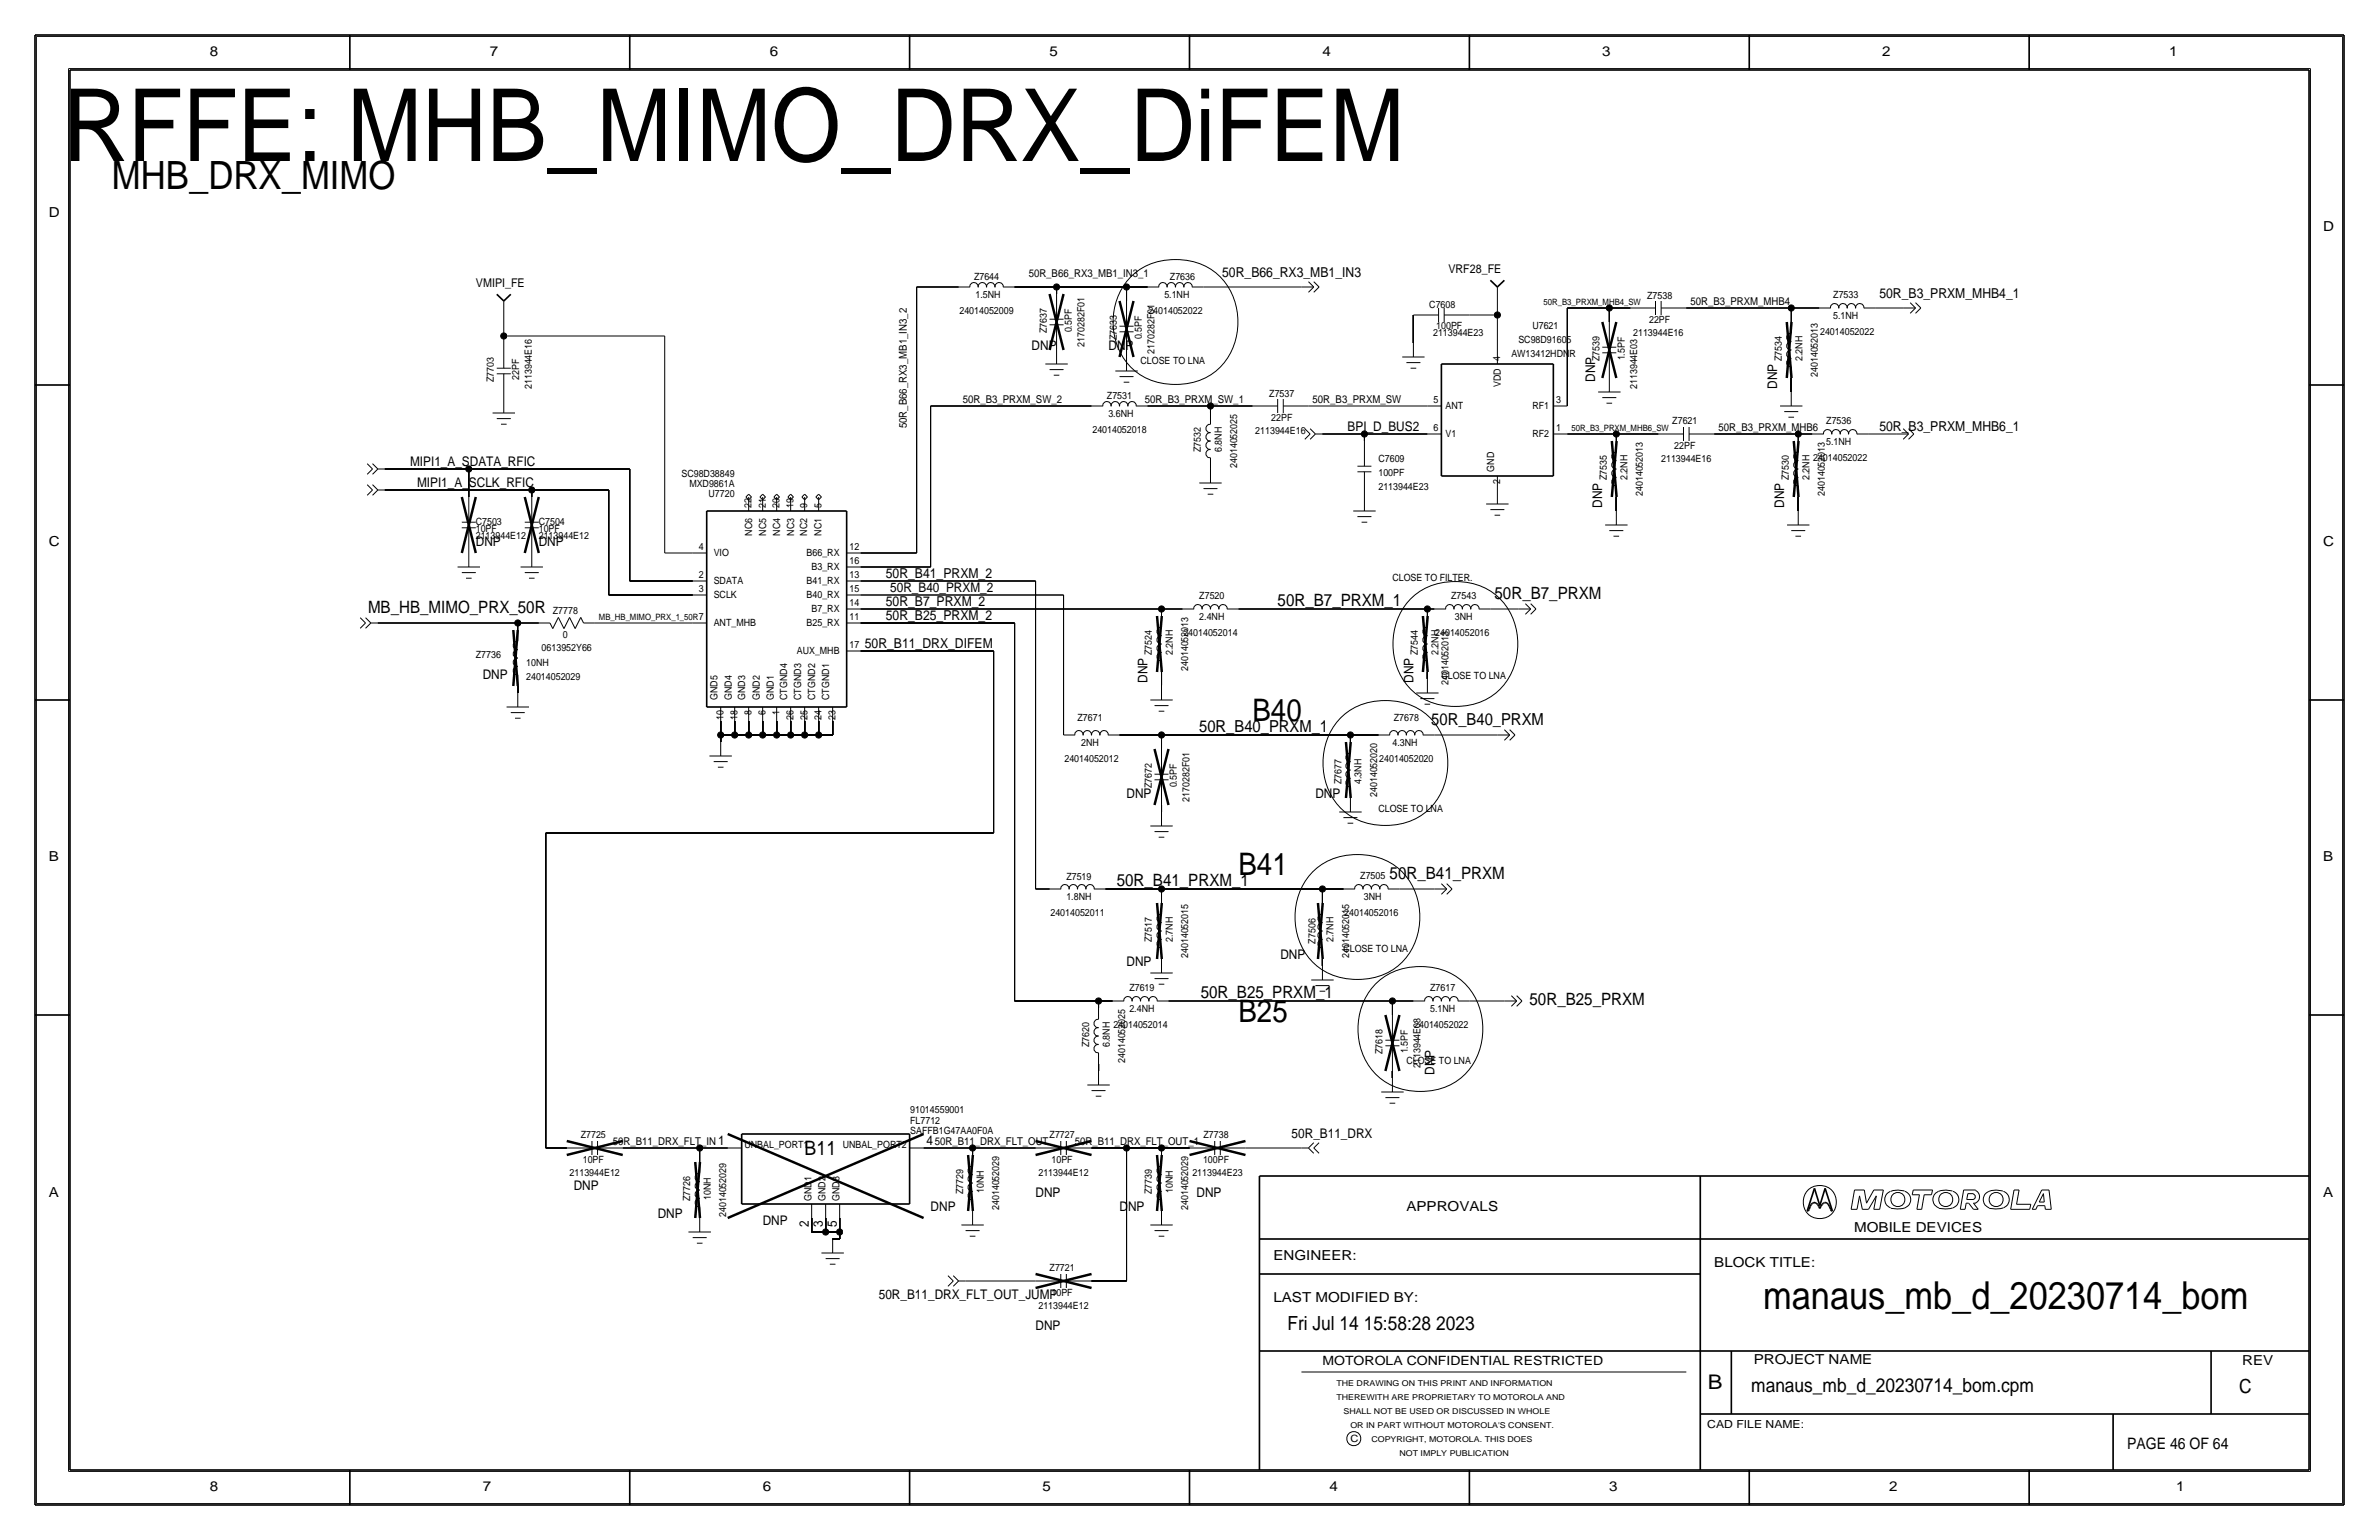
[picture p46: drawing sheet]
<svg xmlns="http://www.w3.org/2000/svg" width="432mm" height="279mm" viewBox="0 0 432 279" stroke-linecap="round" stroke-linejoin="round" font-family="sans-serif">
<defs><g id="words">
<text font-size="18.3" x="11.4" y="29.2">RFFE: MHB_MIMO_DRX_DiFEM</text>
<text font-size="7.1" x="20.3" y="34.3">MHB_DRX_MIMO</text>
<text font-size="7" x="320" y="237.5">manaus_mb_d_20230714_bom</text>
<g font-size="5.6">
<text x="227.3" y="130.8">B40</text>
<text x="224.8" y="158.8">B41</text>
<text x="224.8" y="185.4">B25</text>
</g>
<text font-size="3.7" x="310" y="252.1">B</text>
<text font-size="3.6" x="146" y="209.5">B11</text>
<g font-size="3.5">
<text x="233.7" y="241.3">Fri Jul 14 15:58:28 2023</text>
<text x="317.9" y="252.6">manaus_mb_d_20230714_bom.cpm</text>
<text x="406.4" y="252.7">C</text>
</g>
<g font-size="3.1">
<text x="66.8" y="111.3">MB_HB_MIMO_PRX_50R</text>
<text x="231.9" y="110">50R_B7_PRXM_1</text>
<text x="271.3" y="108.7">50R_B7_PRXM</text>
<text x="202.7" y="160.8">50R_B41_PRXM_1</text>
<text x="252.2" y="159.5">50R_B41_PRXM</text>
<text x="217.9" y="181.1">50R_B25_PRXM_1</text>
<text x="277.6" y="182.4">50R_B25_PRXM</text>
</g>
<g font-size="3">
<text x="259.8" y="131.6">50R_B40_PRXM</text>
<text x="217.7" y="132.8">50R_B40_PRXM_1</text>
</g>
<text font-size="2.9" x="386.1" y="262.9">PAGE 46 OF 64</text>
<g font-size="2.5">
<text x="38.1" y="10.2">8</text>
<text x="88.9" y="10.2">7</text>
<text x="139.7" y="10.2">6</text>
<text x="190.5" y="10.2">5</text>
<text x="240" y="10.2">4</text>
<text x="290.8" y="10.2">3</text>
<text x="341.6" y="10.2">2</text>
<text x="393.7" y="10.2">1</text>
<text x="8.9" y="39.4">D</text>
<text x="421.6" y="41.9">D</text>
<text x="221.8" y="50.3">50R_B66_RX3_MB1_IN3</text>
<text x="341.1" y="54.1">50R_B3_PRXM_MHB4_1</text>
<text x="341.1" y="78.2">50R_B3_PRXM_MHB6_1</text>
<text x="8.9" y="99.1">C</text>
<text x="421.6" y="99.1">C</text>
<text x="160.8" y="104.9">50R_B41_PRXM_2</text>
<text x="160.8" y="110">50R_B7_PRXM_2</text>
<text x="160.8" y="112.5">50R_B25_PRXM_2</text>
<text x="157" y="117.6">50R_B11_DRX_DIFEM</text>
<text x="8.9" y="156.2">B</text>
<text x="421.6" y="156.2">B</text>
<text x="8.9" y="217.2">A</text>
<text x="255.3" y="219.7">APPROVALS</text>
<text x="421.6" y="217.2">A</text>
<text x="336.5" y="223.5">MOBILE DEVICES</text>
<text x="231.1" y="228.6">ENGINEER:</text>
<text x="311.1" y="229.9">BLOCK TITLE:</text>
<text x="231.1" y="236.2">LAST MODIFIED BY:</text>
<text x="318.3" y="247.5">PROJECT NAME</text>
<text x="407" y="247.6">REV</text>
<text x="38.1" y="270.5">8</text>
<text x="87.6" y="270.5">7</text>
<text x="138.4" y="270.5">6</text>
<text x="189.2" y="270.5">5</text>
<text x="241.3" y="270.5">4</text>
<text x="292.1" y="270.5">3</text>
<text x="342.9" y="270.5">2</text>
<text x="395" y="270.5">1</text>
</g>
<g font-size="2.4">
<text x="187.2" y="63.5">DNP</text>
<text x="201.2" y="63.5">DNP</text>
<text x="289.6" y="69.3" transform="rotate(-90 289.6 69.3)">DNP</text>
<text x="322.6" y="70.6" transform="rotate(-90 322.6 70.6)">DNP</text>
<text x="244.6" y="78.2">BPI_D_BUS2</text>
<text x="74.4" y="84.6">MIPI1_A_SDATA_RFIC</text>
<text x="75.7" y="88.4">MIPI1_A_SCLK_RFIC</text>
<text x="290.8" y="92.2" transform="rotate(-90 290.8 92.2)">DNP</text>
<text x="323.8" y="92.2" transform="rotate(-90 323.8 92.2)">DNP</text>
<text x="86.4" y="99.1">DNP</text>
<text x="97.8" y="99.1">DNP</text>
<text x="161.6" y="107.4">50R_B40_PRXM_2</text>
<text x="87.6" y="123.2">DNP</text>
<text x="208.3" y="123.9" transform="rotate(-90 208.3 123.9)">DNP</text>
<text x="256.5" y="123.9" transform="rotate(-90 256.5 123.9)">DNP</text>
<text x="204.5" y="144.8">DNP</text>
<text x="238.8" y="144.8">DNP</text>
<text x="232.4" y="174">DNP</text>
<text x="204.5" y="175.3">DNP</text>
<text x="260.3" y="195" transform="rotate(-90 260.3 195)">DNP</text>
<text x="130.4" y="207.8">1</text>
<text x="168.1" y="207.8">4</text>
<text x="234.4" y="206.5">50R_B11_DRX</text>
<text x="104.1" y="215.9">DNP</text>
<text x="119.4" y="221">DNP</text>
<text x="168.9" y="219.7">DNP</text>
<text x="188" y="217.2">DNP</text>
<text x="203.2" y="219.7">DNP</text>
<text x="217.2" y="217.2">DNP</text>
<text x="138.4" y="222.2">DNP</text>
<text x="146.8" y="222.7" transform="rotate(-90 146.8 222.7)">2</text>
<text x="149.4" y="222.7" transform="rotate(-90 149.4 222.7)">3</text>
<text x="151.9" y="222.7" transform="rotate(-90 151.9 222.7)">5</text>
<text x="159.5" y="235.7">50R_B11_DRX_FLT_OUT_JUMP</text>
<text x="188" y="241.3">DNP</text>
</g>
<text font-size="2.3" x="240" y="247.6">MOTOROLA CONFIDENTIAL RESTRICTED</text>
<g font-size="2.2">
<text x="86.4" y="52.1">VMIPI_FE</text>
<text x="262.9" y="49.5">VRF28_FE</text>
</g>
<g font-size="2">
<text x="186.7" y="50.3">50R_B66_RX3_MB1_IN3_1</text>
<text x="306.8" y="55.4">50R_B3_PRXM_MHB4</text>
<text x="164.6" y="77.7" transform="rotate(-90 164.6 77.7)">50R_B66_RX3_MB1_IN3_2</text>
<text x="174.8" y="73.2">50R_B3_PRXM_SW_2</text>
<text x="207.8" y="73.2">50R_B3_PRXM_SW_1</text>
<text x="238.3" y="73.2">50R_B3_PRXM_SW</text>
<text x="311.9" y="78.2">50R_B3_PRXM_MHB6</text>
<text x="111.3" y="207.8">50R_B11_DRX_FLT_IN</text>
<text x="169.7" y="207.8">50R_B11_DRX_FLT_OUT</text>
<text x="195.1" y="207.8">50R_B11_DRX_FLT_OUT_1</text>
<text x="309.9" y="259.1">CAD FILE NAME:</text>
</g>
<g font-size="1.8">
<text x="176.8" y="50.8">Z7644</text>
<text x="212.3" y="50.8">Z7636</text>
<text x="174.1" y="56.9">24014052009</text>
<text x="177" y="54.1">1.5NH</text>
<text x="208.4" y="56.9">24014052022</text>
<text x="211.3" y="54.1">5.1NH</text>
<text x="259.4" y="55.9">C7608</text>
<text x="260.7" y="59.7">100PF</text>
<text x="278.1" y="59.7">U7621</text>
<text x="299" y="54.3">Z7538</text>
<text x="299.3" y="58.7">22PF</text>
<text x="332.7" y="54.1">Z7533</text>
<text x="332.7" y="57.9">5.1NH</text>
<text x="190" y="60.4" transform="rotate(-90 190 60.4)">Z7637</text>
<text x="194.6" y="60.3" transform="rotate(-90 194.6 60.3)">0.5PF</text>
<text x="196.8" y="62.9" transform="rotate(-90 196.8 62.9)">2170282F01</text>
<text x="202.7" y="61.7" transform="rotate(-90 202.7 61.7)">Z7633</text>
<text x="207.3" y="61.6" transform="rotate(-90 207.3 61.6)">0.5PF</text>
<text x="209.5" y="64.2" transform="rotate(-90 209.5 64.2)">2170282F01</text>
<text x="260.1" y="61">2113944E23</text>
<text x="272.3" y="65.5" transform="rotate(-90 272.3 65.5)">4</text>
<text x="274.3" y="64.8">AW13412HDNR</text>
<text x="275.6" y="62.2">SC98D91605</text>
<text x="290.3" y="65.5" transform="rotate(-90 290.3 65.5)">Z7539</text>
<text x="294.9" y="65.4" transform="rotate(-90 294.9 65.4)">1.5PF</text>
<text x="296.4" y="61">2113944E16</text>
<text x="323.4" y="65.5" transform="rotate(-90 323.4 65.5)">Z7534</text>
<text x="327.2" y="65.5" transform="rotate(-90 327.2 65.5)">2.2NH</text>
<text x="330.4" y="60.7">24014052022</text>
<text x="89.7" y="69.3" transform="rotate(-90 89.7 69.3)">Z7703</text>
<text x="94.2" y="69" transform="rotate(-90 94.2 69)">22PF</text>
<text x="96.5" y="70.6" transform="rotate(-90 96.5 70.6)">2113944E16</text>
<text x="207" y="66">CLOSE TO LNA</text>
<text x="272.4" y="70.2" transform="rotate(-90 272.4 70.2)">VDD</text>
<text x="297.2" y="70.6" transform="rotate(-90 297.2 70.6)">2113944E03</text>
<text x="329.9" y="68.4" transform="rotate(-90 329.9 68.4)">24014052013</text>
<text x="200.9" y="72.4">Z7531</text>
<text x="201.2" y="75.7">3.6NH</text>
<text x="230.4" y="72">Z7537</text>
<text x="230.7" y="76.5">22PF</text>
<text x="260.2" y="73.2">5</text>
<text x="262.4" y="74.3">ANT</text>
<text x="278.1" y="74.3">RF1</text>
<text x="282.4" y="73.2">3</text>
<text x="303.5" y="77">Z7621</text>
<text x="331.5" y="77">Z7536</text>
<text x="198.3" y="78.5">24014052018</text>
<text x="217.9" y="82" transform="rotate(-90 217.9 82)">Z7532</text>
<text x="221.7" y="82" transform="rotate(-90 221.7 82)">6.8NH</text>
<text x="227.8" y="78.7">2113944E16</text>
<text x="250.2" y="83.8">C7609</text>
<text x="260.2" y="78.2">6</text>
<text x="262.4" y="79.3">V1</text>
<text x="278.1" y="79.3">RF2</text>
<text x="282.4" y="78.2">1</text>
<text x="301.5" y="83.8">2113944E16</text>
<text x="303.9" y="81.5">22PF</text>
<text x="329.1" y="83.6">24014052022</text>
<text x="331.5" y="80.8">5.1NH</text>
<text x="123.7" y="86.5">SC98D38849</text>
<text x="125.1" y="88.3">MXD9861A</text>
<text x="224.5" y="84.9" transform="rotate(-90 224.5 84.9)">24014052025</text>
<text x="250.2" y="88.9">2113944E23</text>
<text x="250.2" y="86.4">100PF</text>
<text x="271.2" y="85.6" transform="rotate(-90 271.2 85.6)">GND</text>
<text x="272.3" y="87.8" transform="rotate(-90 272.3 87.8)">2</text>
<text x="291.6" y="87.1" transform="rotate(-90 291.6 87.1)">Z7535</text>
<text x="295.4" y="87.1" transform="rotate(-90 295.4 87.1)">2.2NH</text>
<text x="324.7" y="87.1" transform="rotate(-90 324.7 87.1)">Z7530</text>
<text x="328.4" y="87.1" transform="rotate(-90 328.4 87.1)">2.2NH</text>
<text x="86.4" y="95.2">C7503</text>
<text x="97.8" y="95.2">C7504</text>
<text x="128.6" y="90.2">U7720</text>
<text x="136.4" y="92.2" transform="rotate(-90 136.4 92.2)">22</text>
<text x="139" y="92.2" transform="rotate(-90 139 92.2)">21</text>
<text x="141.5" y="92.2" transform="rotate(-90 141.5 92.2)">20</text>
<text x="144" y="92.2" transform="rotate(-90 144 92.2)">19</text>
<text x="146.5" y="92.2" transform="rotate(-90 146.5 92.2)">9</text>
<text x="149.1" y="92.2" transform="rotate(-90 149.1 92.2)">5</text>
<text x="298.2" y="90" transform="rotate(-90 298.2 90)">24014052013</text>
<text x="331.2" y="90" transform="rotate(-90 331.2 90)">24014052013</text>
<text x="86.4" y="97.8">2113944E12</text>
<text x="86.4" y="96.5">10PF</text>
<text x="97.8" y="96.5">10PF</text>
<text x="97.8" y="97.8">2113944E12</text>
<text x="126.9" y="99.8">4</text>
<text x="129.5" y="100.8">VIO</text>
<text x="136.5" y="97.2" transform="rotate(-90 136.5 97.2)">NC6</text>
<text x="139.1" y="97.2" transform="rotate(-90 139.1 97.2)">NC5</text>
<text x="141.6" y="97.2" transform="rotate(-90 141.6 97.2)">NC4</text>
<text x="144.1" y="97.2" transform="rotate(-90 144.1 97.2)">NC3</text>
<text x="146.4" y="100.8">B66_RX</text>
<text x="146.5" y="97.2" transform="rotate(-90 146.5 97.2)">NC2</text>
<text x="149.1" y="97.2" transform="rotate(-90 149.1 97.2)">NC1</text>
<text x="154.2" y="99.8">12</text>
<text x="126.9" y="104.9">2</text>
<text x="126.9" y="107.4">3</text>
<text x="129.5" y="105.9">SDATA</text>
<text x="146.4" y="105.9">B41_RX</text>
<text x="147.3" y="103.4">B3_RX</text>
<text x="154.2" y="104.9">13</text>
<text x="154.2" y="107.5">15</text>
<text x="154.2" y="102.4">16</text>
<text x="252.7" y="105.4">CLOSE TO FILTER.</text>
<text x="100.3" y="111.4">Z7778</text>
<text x="126.9" y="112.5">7</text>
<text x="129.5" y="113.5">ANT_MHB</text>
<text x="129.5" y="108.5">SCLK</text>
<text x="146.4" y="113.5">B25_RX</text>
<text x="146.4" y="108.5">B40_RX</text>
<text x="147.3" y="111">B7_RX</text>
<text x="154.2" y="112.5">11</text>
<text x="154.2" y="110">14</text>
<text x="217.7" y="108.7">Z7520</text>
<text x="217.7" y="112.5">2.4NH</text>
<text x="263.4" y="108.8">Z7543</text>
<text x="264.1" y="112.5">3NH</text>
<text x="86.4" y="119.4">Z7736</text>
<text x="98.3" y="118.1">0613952Y66</text>
<text x="102.2" y="115.7">0</text>
<text x="144.6" y="118.6">AUX_MHB</text>
<text x="154.2" y="117.6">17</text>
<text x="209.1" y="118.9" transform="rotate(-90 209.1 118.9)">Z7524</text>
<text x="212.9" y="118.9" transform="rotate(-90 212.9 118.9)">2.2NH</text>
<text x="214.8" y="115.3">24014052014</text>
<text x="257.4" y="118.9" transform="rotate(-90 257.4 118.9)">Z7544</text>
<text x="260.5" y="115.3">24014052016</text>
<text x="261.1" y="118.9" transform="rotate(-90 261.1 118.9)">2.2NH</text>
<text x="95.5" y="120.9">10NH</text>
<text x="95.5" y="123.4">24014052029</text>
<text x="215.6" y="121.8" transform="rotate(-90 215.6 121.8)">24014052013</text>
<text x="261.6" y="123.2">CLOSE TO LNA</text>
<text x="262.9" y="124.3" transform="rotate(-90 262.9 124.3)">24014052013</text>
<text x="130.2" y="127" transform="rotate(-90 130.2 127)">GND5</text>
<text x="131.3" y="130.6" transform="rotate(-90 131.3 130.6)">10</text>
<text x="132.8" y="127" transform="rotate(-90 132.8 127)">GND4</text>
<text x="133.9" y="130.6" transform="rotate(-90 133.9 130.6)">18</text>
<text x="135.3" y="127" transform="rotate(-90 135.3 127)">GND3</text>
<text x="136.4" y="129.7" transform="rotate(-90 136.4 129.7)">8</text>
<text x="137.9" y="127" transform="rotate(-90 137.9 127)">GND2</text>
<text x="138.9" y="129.7" transform="rotate(-90 138.9 129.7)">6</text>
<text x="140.5" y="127" transform="rotate(-90 140.5 127)">GND1</text>
<text x="141.5" y="129.7" transform="rotate(-90 141.5 129.7)">1</text>
<text x="142.9" y="127" transform="rotate(-90 142.9 127)">CTGND4</text>
<text x="144" y="130.6" transform="rotate(-90 144 130.6)">26</text>
<text x="145.4" y="127" transform="rotate(-90 145.4 127)">CTGND3</text>
<text x="146.6" y="130.6" transform="rotate(-90 146.6 130.6)">25</text>
<text x="148" y="127" transform="rotate(-90 148 127)">CTGND2</text>
<text x="149.1" y="130.6" transform="rotate(-90 149.1 130.6)">24</text>
<text x="150.5" y="127" transform="rotate(-90 150.5 127)">CTGND1</text>
<text x="151.6" y="130.6" transform="rotate(-90 151.6 130.6)">23</text>
<text x="195.6" y="130.8">Z7671</text>
<text x="253" y="130.8">Z7678</text>
<text x="196.3" y="135.4">2NH</text>
<text x="252.7" y="135.4">4.3NH</text>
<text x="193.2" y="138.2">24014052012</text>
<text x="209" y="143" transform="rotate(-90 209 143)">Z7672</text>
<text x="213.6" y="142.9" transform="rotate(-90 213.6 142.9)">0.5PF</text>
<text x="243.5" y="142.2" transform="rotate(-90 243.5 142.2)">Z7677</text>
<text x="247.1" y="142.2" transform="rotate(-90 247.1 142.2)">4.3NH</text>
<text x="250.3" y="138.2">24014052020</text>
<text x="215.9" y="145.5" transform="rotate(-90 215.9 145.5)">2170282F01</text>
<text x="249.9" y="144.6" transform="rotate(-90 249.9 144.6)">24014052020</text>
<text x="250.2" y="147.3">CLOSE TO LNA</text>
<text x="193.6" y="159.7">Z7519</text>
<text x="246.9" y="159.5">Z7505</text>
<text x="190.7" y="166.1">24014052011</text>
<text x="193.6" y="163.3">1.8NH</text>
<text x="244" y="166.1">24014052016</text>
<text x="247.6" y="163.3">3NH</text>
<text x="209.1" y="170.9" transform="rotate(-90 209.1 170.9)">Z7517</text>
<text x="212.9" y="170.9" transform="rotate(-90 212.9 170.9)">2.7NH</text>
<text x="215.6" y="173.8" transform="rotate(-90 215.6 173.8)">24014052015</text>
<text x="238.8" y="171.2" transform="rotate(-90 238.8 171.2)">Z7506</text>
<text x="242.1" y="170.9" transform="rotate(-90 242.1 170.9)">2.7NH</text>
<text x="243.8" y="172.7">CLOSE TO LNA</text>
<text x="244.9" y="173.8" transform="rotate(-90 244.9 173.8)">24014052015</text>
<text x="205" y="179.9">Z7619</text>
<text x="259.6" y="179.9">Z7617</text>
<text x="205" y="183.6">2.4NH</text>
<text x="259.6" y="183.6">5.1NH</text>
<text x="197.7" y="190" transform="rotate(-90 197.7 190)">Z7620</text>
<text x="201.4" y="190" transform="rotate(-90 201.4 190)">6.8NH</text>
<text x="202.1" y="186.4">24014052014</text>
<text x="251" y="191.3" transform="rotate(-90 251 191.3)">Z7618</text>
<text x="255.5" y="191.1" transform="rotate(-90 255.5 191.1)">1.5PF</text>
<text x="256.7" y="186.4">24014052022</text>
<text x="204.2" y="192.9" transform="rotate(-90 204.2 192.9)">24014052025</text>
<text x="255.3" y="193">CLOSE TO LNA</text>
<text x="257.8" y="193.8" transform="rotate(-90 257.8 193.8)">2113944E03</text>
<text x="165.2" y="201.9">91014559001</text>
<text x="165.2" y="203.9">FL7712</text>
<text x="105.4" y="206.5">Z7725</text>
<text x="135.1" y="208.3">UNBAL_PORT1</text>
<text x="153" y="208.3">UNBAL_PORT2</text>
<text x="165.2" y="205.7">SAFFB1G47AA0F0A</text>
<text x="190.5" y="206.5">Z7727</text>
<text x="218.4" y="206.5">Z7738</text>
<text x="103.4" y="213.4">2113944E12</text>
<text x="105.8" y="211.1">10PF</text>
<text x="188.5" y="213.4">2113944E12</text>
<text x="190.9" y="211.1">10PF</text>
<text x="216.4" y="213.4">2113944E23</text>
<text x="218.4" y="211.1">100PF</text>
<text x="125.3" y="217.9" transform="rotate(-90 125.3 217.9)">Z7726</text>
<text x="129" y="217.7" transform="rotate(-90 129 217.7)">10NH</text>
<text x="131.8" y="220.8" transform="rotate(-90 131.8 220.8)">24014052029</text>
<text x="147.3" y="217.9" transform="rotate(-90 147.3 217.9)">GND1</text>
<text x="149.9" y="217.9" transform="rotate(-90 149.9 217.9)">GND2</text>
<text x="152.4" y="217.9" transform="rotate(-90 152.4 217.9)">GND3</text>
<text x="174.8" y="216.7" transform="rotate(-90 174.8 216.7)">Z7729</text>
<text x="178.6" y="216.4" transform="rotate(-90 178.6 216.4)">10NH</text>
<text x="181.4" y="219.6" transform="rotate(-90 181.4 219.6)">24014052029</text>
<text x="209.1" y="216.7" transform="rotate(-90 209.1 216.7)">Z7739</text>
<text x="212.9" y="216.4" transform="rotate(-90 212.9 216.4)">10NH</text>
<text x="215.6" y="219.6" transform="rotate(-90 215.6 219.6)">24014052029</text>
<text x="190.5" y="230.6">Z7721</text>
<text x="188.5" y="237.5">2113944E12</text>
<text x="190.9" y="235.2">10PF</text>
<text x="245.1" y="261.6">C</text>
</g>
<g font-size="1.6">
<text x="280.2" y="55.4">50R_B3_PRXM_MHB4_SW</text>
<text x="285.2" y="78.2">50R_B3_PRXM_MHB6_SW</text>
<text x="108.7" y="112.5">MB_HB_MIMO_PRX_1_50R</text>
</g>
<g font-size="1.5">
<text x="242.6" y="251.5">THE DRAWING ON THIS PRINT AND INFORMATION</text>
<text x="242.6" y="254">THEREWITH ARE PROPRIETARY TO MOTOROLA AND</text>
<text x="243.8" y="256.5">SHALL NOT BE USED OR DISCUSSED IN WHOLE</text>
<text x="245.1" y="259.1">OR IN PART WITHOUT MOTOROLA'S CONSENT.</text>
<text x="248.9" y="261.6">COPYRIGHT, MOTOROLA. THIS DOES</text>
<text x="254" y="264.2">NOT IMPLY PUBLICATION</text>
</g>
</g></defs>
<!-- layer: Nets -->
<g fill="none" stroke="#000" stroke-width=".18">
<path d="M91.4 57.2v3.8zM166.4 52.1v48.2zM166.4 52.1h7.6zM184.1 52.1h7.7zM191.8 52.1v1.2zM191.8 52.1h12.7zM204.5 52.1v2.5zM204.5 52.1h3.8zM205.4 50.1a12.1 12.1 0 0 1 15.9 0 11.9 11.9 0 0 1-1.2 17.7 12.3 12.3 0 0 1-14.7-1 12 12 0 0 1 0-16.7zM218.4 52.1h17.8zM256.5 57.2v5zM266.7 57.2h5.1z"/>
<path d="M271.8 57.2v6.3zM271.8 54.6v2.6zM284.5 55.9v17.8zM284.5 55.9h7.6zM292.1 55.9v2.5zM292.1 55.9h3.8zM306.1 55.9h19zM325.1 55.9v2.5zM325.1 55.9h5.1zM340.4 55.9h5zM91.4 61v1.2zM91.4 61h29.2z"/>
<path d="M120.6 61v39.3zM168.9 73.7h29.2zM168.9 73.7v29.2zM208.3 73.7h11.4zM219.7 73.7v1.2zM219.7 73.7h7.6zM237.5 73.7h21.6zM240 78.7h7.6zM247.6 78.7v1.3zM247.6 78.7h11.5zM284.5 78.7h8.9zM293.4 78.7v1.3z"/>
<path d="M293.4 78.7h7.6zM311.1 78.7h15.3zM325.1 68.6v2.5zM326.4 78.7v1.3zM326.4 78.7h2.5zM339.1 78.7h5.1zM69.8 88.9h26.7zM69.8 85.1h15.3zM85.1 85.1v5.1zM85.1 85.1h29.2zM96.5 88.9v1.3zM96.5 88.9h14z"/>
<path d="M110.5 88.9v19zM114.3 85.1v20.3zM293.4 90.2v2.5zM326.4 90.2v2.5zM68.6 113h25.4zM94 113v1.3zM94 113h3.8zM107.9 113h17.8zM110.5 107.9h15.2zM114.3 105.4h11.4zM120.6 100.3h5.1zM156.2 110.5h54.6z"/>
<path d="M156.2 102.9h12.7zM156.2 100.3h10.2zM156.2 107.9h36.8zM156.2 105.4h31.8zM156.2 118.1h24.1zM156.2 113h27.9zM180.3 118.1v33zM184.1 113v68.6zM188 105.4v55.9zM193 107.9v25.4zM210.8 110.5v1.3zM210.8 110.5h3.8z"/>
<path d="M224.8 110.5h34.3zM256.2 108.5a12.1 12.1 0 0 1 15.9 0 11.9 11.9 0 0 1-1.2 17.7 12.3 12.3 0 0 1-14.7-1 12 12 0 0 1 0-16.7zM259.1 110.5v1.3zM259.1 110.5h1.2zM270.5 110.5h5.1zM94 124.5v1.2zM130.8 133.3v1.3zM130.8 130.8v2.5zM130.8 133.3h2.5zM133.3 130.8v2.5zM133.3 133.3h2.6zM135.9 130.8v2.5z"/>
<path d="M135.9 133.3h2.5zM138.4 130.8v2.5zM138.4 133.3h2.6zM141 130.8v2.5zM141 133.3h2.5zM143.5 130.8v2.5zM143.5 133.3h2.5zM146 130.8v2.5zM146 133.3h2.6zM148.6 130.8v2.5zM148.6 133.3h2.5zM151.1 130.8v2.5z"/>
<path d="M203.2 133.3h7.6zM210.8 121.9v2.6zM210.8 133.3v2.6zM210.8 133.3h34.3zM243.5 130.1a12.1 12.1 0 0 1 15.9 0 11.9 11.9 0 0 1-1.2 17.7 12.3 12.3 0 0 1-14.7-1 12 12 0 0 1 0-16.7zM245.1 133.3v1.3zM245.1 133.3h5.1zM259.1 121.9v1.3zM260.3 133.3h11.5zM99.1 151.1v57.2zM99.1 151.1h81.2zM210.8 146v1.3z"/>
<path d="M238.4 158a12.1 12.1 0 0 1 15.9 0 11.9 11.9 0 0 1-1.2 17.7 12.3 12.3 0 0 1-14.7-1 12 12 0 0 1 0-16.7zM188 161.3h2.5zM200.7 161.3h10.1zM210.8 161.3v2.5zM210.8 161.3h29.2zM240 174v1.3zM240 161.3v2.5zM240 161.3h3.8zM249.9 178.3a12.1 12.1 0 0 1 15.9 0 11.9 11.9 0 0 1-1.2 17.7 12.3 12.3 0 0 1-14.7-1 12 12 0 0 1 0-16.7zM254 161.3h6.3zM184.1 181.6h15.3zM199.4 193v1.3z"/>
<path d="M199.4 181.6v1.3zM199.4 181.6h2.5zM212.1 181.6h40.6zM252.7 194.3v1.3zM252.7 181.6v2.5zM252.7 181.6h3.8zM266.7 181.6h6.3zM99.1 208.3h3.8zM113 208.3h14zM127 208.3v2.5zM127 208.3h5.1zM167.6 208.3h8.9z"/>
<path d="M176.5 208.3v1.2zM176.5 208.3h11.5zM198.1 208.3h6.4zM204.5 208.3v24.1zM204.5 208.3h6.3zM210.8 208.3h5.1zM210.8 208.3v1.2zM226.1 208.3h10.1zM147.3 223.5h2.6zM147.3 221v2.5zM149.9 221v2.5zM149.9 223.5h2.5z"/>
<path d="M151.1 224.8h1.3zM152.4 221v2.5zM152.4 223.5v1.3zM175.3 232.4h12.7zM198.1 232.4h6.4z"/>
</g>
<g fill="#000" stroke="#000" stroke-width=".18">
<circle cx="191.8" cy="52.1" r=".56"/>
<circle cx="204.5" cy="52.1" r=".56"/>
<circle cx="271.8" cy="57.1" r=".56"/>
<circle cx="292.1" cy="55.9" r=".56"/>
<circle cx="325.1" cy="55.9" r=".56"/>
<circle cx="91.4" cy="61" r=".56"/>
<circle cx="219.7" cy="73.7" r=".56"/>
<circle cx="247.6" cy="78.7" r=".56"/>
<circle cx="293.4" cy="78.7" r=".56"/>
<circle cx="326.4" cy="78.7" r=".56"/>
<circle cx="85.1" cy="85.1" r=".56"/>
<circle cx="96.5" cy="88.9" r=".56"/>
<circle cx="94" cy="113" r=".56"/>
<circle cx="210.8" cy="110.5" r=".56"/>
<circle cx="259.1" cy="110.5" r=".56"/>
<circle cx="130.8" cy="133.3" r=".56"/>
<circle cx="133.3" cy="133.3" r=".56"/>
<circle cx="135.9" cy="133.3" r=".56"/>
<circle cx="138.4" cy="133.3" r=".56"/>
<circle cx="141" cy="133.3" r=".56"/>
<circle cx="143.5" cy="133.3" r=".56"/>
<circle cx="146" cy="133.3" r=".56"/>
<circle cx="148.6" cy="133.3" r=".56"/>
<circle cx="210.8" cy="133.3" r=".56"/>
<circle cx="245.1" cy="133.3" r=".56"/>
<circle cx="210.8" cy="161.3" r=".56"/>
<circle cx="240" cy="161.3" r=".56"/>
<circle cx="199.4" cy="181.6" r=".56"/>
<circle cx="252.7" cy="181.6" r=".56"/>
<circle cx="127" cy="208.3" r=".56"/>
<circle cx="176.5" cy="208.3" r=".56"/>
<circle cx="204.5" cy="208.3" r=".56"/>
<circle cx="210.8" cy="208.3" r=".56"/>
<circle cx="149.9" cy="223.5" r=".56"/>
<circle cx="152.4" cy="223.5" r=".56"/>
</g>
<!-- layer: Components -->
<g fill="none" stroke="#000" stroke-width=".18">
<path d="M91.4 54.6v2.6zM174 52.1h2zM176 52.1a.75 .75 0 0 1 .8-.8 .75 .75 0 0 1 .7 .8M177.5 52.1a.75 .75 0 0 1 .8-.8 .75 .75 0 0 1 .7 .8M179.1 52.1a.75 .75 0 0 1 .7-.8 .75 .75 0 0 1 .7 .8M180.6 52.1a.75 .75 0 0 1 .7-.8 .75 .75 0 0 1 .8 .8M182.1 52.1h2zM190.5 57.9h2.5zM190.5 58.9h2.5zM191.8 58.9v4.6zM191.8 53.3v4.6zM203.2 59.2h2.5z"/>
<path d="M204.5 54.6v4.6zM208.3 52.1h2zM210.3 52.1a.75 .75 0 0 1 .7-.8 .75 .75 0 0 1 .8 .8M211.8 52.1a.75 .75 0 0 1 .8-.8 .75 .75 0 0 1 .7 .8M213.4 52.1a.75 .75 0 0 1 .7-.8 .75 .75 0 0 1 .7 .8M214.9 52.1a.75 .75 0 0 1 .7-.8 .75 .75 0 0 1 .8 .8M216.4 52.1h2zM236.2 52.1h2.3zM237.5 51.1l1 1zM238.5 51.1l.9 1zM238.5 53l.9-.9zM238.5 52.1l-1 .9z"/>
<path d="M256.5 57.2h4.6zM261.1 55.9v2.5zM262.1 57.2h4.6zM262.1 55.9v2.5zM271.8 52.1v2.5zM292.1 58.4v4.6zM295.9 55.9h4.6zM300.5 54.6v2.6zM301.5 55.9h4.6zM301.5 54.6v2.6zM325.1 58.4v2.1zM330.2 55.9h2z"/>
<path d="M332.2 55.9a.75 .75 0 0 1 .8-.8 .75 .75 0 0 1 .7 .8M333.8 55.9a.75 .75 0 0 1 .7-.8 .75 .75 0 0 1 .7 .8M335.3 55.9a.75 .75 0 0 1 .7-.8 .75 .75 0 0 1 .8 .8M336.8 55.9a.75 .75 0 0 1 .7-.8 .75 .75 0 0 1 .8 .8M338.3 55.9h2.1zM345.4 55.9h2.3zM346.7 54.9l1 1zM346.7 56.8l1-.9zM347.7 54.9l.9 1zM348.6 55.9l-.9 .9zM89.4 74.9h4.1zM90.2 66.8h2.5z"/>
<path d="M90.2 67.8h2.5zM90.2 75.9h2.5zM90.9 77h1zM91.4 67.8v4.6zM91.4 62.2v4.6zM91.4 72.4v2.5zM189.7 66h4.1zM190.5 67.1h2.5zM191.3 68.1h1zM191.8 63.5v2.5zM198.1 73.7h2.1zM200.2 73.7a.75 .75 0 0 1 .7-.8 .75 .75 0 0 1 .7 .8"/>
<path d="M201.7 73.7a.75 .75 0 0 1 .7-.8 .75 .75 0 0 1 .7 .8M202.4 67.3h4.1zM203.2 60.2h2.5zM203.2 68.3h2.5zM203.2 73.7a.75 .75 0 0 1 .7-.8 .75 .75 0 0 1 .8 .8M204 69.3h1zM204.5 60.2v4.6zM204.5 64.8v2.5zM204.7 73.7a.75 .75 0 0 1 .8-.8 .75 .75 0 0 1 .7 .8M206.2 73.7h2.1zM219.7 74.9v2.1zM219.7 78.5a.74 .74 0 0 0-.8 .8 .74 .74 0 0 0 .8 .7"/>
<path d="M219.7 77a.74 .74 0 0 0-.8 .7 .74 .74 0 0 0 .8 .8M227.3 73.7h4.6zM231.9 72.4v2.5zM232.9 73.7h4.6zM232.9 72.4v2.5zM236.8 77.8l1 .9zM237.8 78.7l-1 1zM237.8 77.8l1 .9zM238.8 78.7l-1 1zM238.8 78.7h1.2zM254.5 64.8h4.1zM255.3 65.8h2.5z"/>
<path d="M256 66.8h1zM256.5 62.2v2.6zM259.1 73.7h2.5zM259.1 78.7h2.5zM271.8 63.5v2.5zM281.9 73.7h2.6zM281.9 78.7h2.6zM290.1 71.1h4zM290.8 63h2.6zM290.8 64h2.6zM290.8 72.1h2.6zM291.6 73.2h1z"/>
<path d="M292.1 64v4.6zM292.1 68.6v2.5zM301 78.7h4.6zM305.6 77.5v2.5zM306.6 78.7h4.5zM306.6 77.5v2.5zM323.1 73.7h4.1zM323.8 74.7h2.6zM324.6 75.7h1zM325.1 66.5v2.1zM325.1 71.1v2.6zM325.1 62a.74 .74 0 0 0-.8 .8 .74 .74 0 0 0 .8 .7"/>
<path d="M325.1 65.1a.74 .74 0 0 0-.8 .7 .74 .74 0 0 0 .8 .7M325.1 63.6a.74 .74 0 0 0-.8 .7 .74 .74 0 0 0 .8 .7M325.1 60.5a.74 .74 0 0 0-.8 .7 .74 .74 0 0 0 .8 .8M328.9 78.7h2.1zM331 78.8a.75 .75 0 0 1 .7-.9 .75 .75 0 0 1 .7 .9M332.5 78.8a.75 .75 0 0 1 .7-.9 .75 .75 0 0 1 .8 .9M334 78.8a.75 .75 0 0 1 .7-.9 .75 .75 0 0 1 .8 .9M335.5 78.8a.75 .75 0 0 1 .8-.9 .75 .75 0 0 1 .7 .9M337.1 78.7h2zM344.2 78.7h2.2zM345.4 77.8l1 .9zM346.4 77.8l1 .9z"/>
<path d="M346.4 79.7l1-1zM346.4 78.7l-1 1zM66.6 84.1l1 1zM66.6 87.9l1 1zM67.6 85.1l-1 1zM67.6 84.1l1 1zM67.6 88.9l-1 1zM67.6 87.9l1 1zM68.6 85.1l-1 1zM68.6 85.1h1.2zM68.6 88.9l-1 1zM68.6 88.9h1.2z"/>
<path d="M83.8 94.7h2.6zM83.8 95.8h2.6zM85.1 95.8v4.5zM85.1 90.2v4.5zM95.2 94.7h2.6zM95.2 95.8h2.6zM96.5 95.8v4.5zM96.5 90.2v4.5zM135.4 90.2l.5-.5zM135.4 90.2l.5 .5zM135.9 90.2v2.5zM135.9 89.7l.5 .5z"/>
<path d="M136.4 90.2l-.5 .5zM137.9 90.2l.5-.5zM137.9 90.2l.5 .5zM138.4 90.2v2.5zM138.4 89.7l.5 .5zM138.9 90.2l-.5 .5zM140.5 90.2l.5-.5zM140.5 90.2l.5 .5zM141 90.2v2.5zM141 89.7l.5 .5zM141.5 90.2l-.5 .5zM143 90.2l.5-.5z"/>
<path d="M143 90.2l.5 .5zM143.5 90.2v2.5zM143.5 89.7l.5 .5zM144 90.2l-.5 .5zM145.5 90.2l.5-.5zM145.5 90.2l.5 .5zM146 90.2v2.5zM146 89.7l.6 .5zM146.6 90.2l-.6 .5zM148.1 90.2l.5-.5zM148.1 90.2l.5 .5zM148.6 90.2v2.5z"/>
<path d="M148.6 89.7l.5 .5zM149.1 90.2l-.5 .5zM217.7 87.6h4zM218.4 88.6h2.6zM219.2 89.7h1zM219.7 85.1v2.5zM219.7 83.1v2zM219.7 81.6a.74 .74 0 0 0-.8 .7 .74 .74 0 0 0 .8 .8M219.7 80.1a.74 .74 0 0 0-.8 .7 .74 .74 0 0 0 .8 .7M245.6 92.7h4.1zM246.4 84.6h2.5zM246.4 85.6h2.5z"/>
<path d="M246.4 93.7h2.5zM247.1 94.7h1.1zM247.6 85.6v4.6zM247.6 80v4.6zM247.6 90.2v2.5zM269.7 91.4h4.1zM270.5 92.5h2.5zM271.3 93.5h1zM271.8 88.9v2.5zM271.8 86.4v2.5zM291.3 95.2h4.1zM292.1 96.3h2.5z"/>
<path d="M292.9 97.3h1zM293.4 92.7v2.5zM293.4 88.1v2.1zM293.4 80v2zM293.4 83.6a.74 .74 0 0 0-.9 .8 .74 .74 0 0 0 .9 .7M293.4 86.7a.74 .74 0 0 0-.9 .7 .74 .74 0 0 0 .9 .7M293.4 85.1a.74 .74 0 0 0-.9 .8 .74 .74 0 0 0 .9 .7M293.4 82.1a.74 .74 0 0 0-.9 .7 .74 .74 0 0 0 .9 .8M324.4 95.2h4zM325.1 96.3h2.6zM325.9 97.3h1zM326.4 92.7v2.5z"/>
<path d="M326.4 88.1v2.1zM326.4 80v2zM326.4 83.6a.74 .74 0 0 0-.8 .8 .74 .74 0 0 0 .8 .7M326.4 86.7a.74 .74 0 0 0-.8 .7 .74 .74 0 0 0 .8 .7M326.4 85.1a.74 .74 0 0 0-.8 .8 .74 .74 0 0 0 .8 .7M326.4 82.1a.74 .74 0 0 0-.8 .7 .74 .74 0 0 0 .8 .8M65.4 112.1l.9 .9zM65.4 114l.9-1zM66.3 114l1-1zM66.3 112.1l1 .9zM67.3 113h1.3zM83.1 102.9h4z"/>
<path d="M83.8 103.9h2.6zM84.6 104.9h1zM85.1 100.3v2.6zM94 114.3v2zM94 116.4a.74 .74 0 0 0-.9 .7 .74 .74 0 0 0 .9 .8M94 119.4a.74 .74 0 0 0-.9 .8 .74 .74 0 0 0 .9 .7M94 117.9a.74 .74 0 0 0-.9 .7 .74 .74 0 0 0 .9 .8M94.5 102.9h4.1zM95.2 103.9h2.6zM96 104.9h1zM96.5 100.3v2.6zM97.8 113h2z"/>
<path d="M99.8 113l.5 1zM101.3 112l1.1 2zM101.3 112l-1 2zM103.4 112l1 2zM103.4 112l-1 2zM105.4 112l.5 1zM105.4 112l-1 2zM105.9 113h2zM125.7 113h2.6zM125.7 100.3h2.6zM125.7 107.9h2.6zM125.7 105.4h2.6z"/>
<path d="M153.7 118.1h2.5zM153.7 113h2.5zM153.7 102.9h2.5zM153.7 105.4h2.5zM153.7 110.5h2.5zM153.7 107.9h2.5zM153.7 100.3h2.5zM210.8 119.9v2zM210.8 111.8v2zM210.8 115.4a.74 .74 0 0 0-.8 .7 .74 .74 0 0 0 .8 .7M210.8 118.4a.74 .74 0 0 0-.8 .8 .74 .74 0 0 0 .8 .7M210.8 116.9a.74 .74 0 0 0-.8 .7 .74 .74 0 0 0 .8 .8"/>
<path d="M210.8 113.8a.74 .74 0 0 0-.8 .8 .74 .74 0 0 0 .8 .7M214.6 110.5h2.1zM216.7 110.5a.75 .75 0 0 1 .7-.8 .75 .75 0 0 1 .7 .8M218.2 110.5a.75 .75 0 0 1 .7-.8 .75 .75 0 0 1 .8 .8M219.7 110.5a.75 .75 0 0 1 .7-.8 .75 .75 0 0 1 .8 .8M221.2 110.5a.75 .75 0 0 1 .8-.8 .75 .75 0 0 1 .7 .8M222.8 110.5h2zM259.1 119.9v2zM259.1 111.8v2zM259.1 115.4a.74 .74 0 0 0-.9 .7 .74 .74 0 0 0 .9 .7M259.1 118.4a.74 .74 0 0 0-.9 .8 .74 .74 0 0 0 .9 .7M259.1 116.9a.74 .74 0 0 0-.9 .7 .74 .74 0 0 0 .9 .8"/>
<path d="M259.1 113.8a.74 .74 0 0 0-.9 .8 .74 .74 0 0 0 .9 .7M260.3 110.5h2.1zM262.4 110.5a.75 .75 0 0 1 .7-.8 .75 .75 0 0 1 .8 .8M263.9 110.5a.75 .75 0 0 1 .7-.8 .75 .75 0 0 1 .8 .8M265.4 110.5a.75 .75 0 0 1 .8-.8 .75 .75 0 0 1 .7 .8M267 110.5a.75 .75 0 0 1 .7-.8 .75 .75 0 0 1 .7 .8M268.5 110.5h2zM275.6 110.5h2.2zM276.9 109.5l.9 1zM276.9 111.5l.9-1zM277.8 109.5l1 1zM278.8 110.5l-1 1z"/>
<path d="M91.9 128.3h4.1zM92.7 129.3h2.5zM93.5 130.3h1zM94 122.4v2.1zM94 125.7v2.6zM94 121a.74 .74 0 0 0-.9 .7 .74 .74 0 0 0 .9 .7M128.8 137.2h4zM129.5 138.2h2.6zM130.3 139.2h1zM130.8 128.3v2.5zM130.8 134.6v2.6zM133.3 128.3v2.5z"/>
<path d="M135.9 128.3v2.5zM138.4 128.3v2.5zM141 128.3v2.5zM143.5 128.3v2.5zM146 128.3v2.5zM148.6 128.3v2.5zM151.1 128.3v2.5zM193 133.3h2.1zM195.1 133.4a.75 .75 0 0 1 .7-.9 .75 .75 0 0 1 .7 .9M196.6 133.4a.75 .75 0 0 1 .7-.9 .75 .75 0 0 1 .8 .9M198.1 133.4a.75 .75 0 0 1 .8-.9 .75 .75 0 0 1 .7 .9M199.6 133.4a.75 .75 0 0 1 .8-.9 .75 .75 0 0 1 .7 .9"/>
<path d="M201.2 133.3h2zM208.8 127h4.1zM209.5 128h2.6zM210.3 129h1zM210.8 124.5v2.5zM210.8 135.9v4.6zM245.1 134.6v2.1zM245.1 139.8a.74 .74 0 0 0-.8 .7 .74 .74 0 0 0 .8 .7M245.1 136.7a.74 .74 0 0 0-.8 .7 .74 .74 0 0 0 .8 .8M245.1 138.2a.74 .74 0 0 0-.8 .8 .74 .74 0 0 0 .8 .7M250.2 133.3h2zM252.2 133.4a.75 .75 0 0 1 .8-.9 .75 .75 0 0 1 .7 .9"/>
<path d="M253.7 133.4a.75 .75 0 0 1 .8-.9 .75 .75 0 0 1 .7 .9M255.3 133.4a.75 .75 0 0 1 .7-.9 .75 .75 0 0 1 .7 .9M256.8 133.4a.75 .75 0 0 1 .7-.9 .75 .75 0 0 1 .8 .9M257 125.7h4.1zM257.8 126.7h2.5zM258.3 133.3h2zM258.6 127.8h1zM259.1 123.2v2.5zM271.8 133.3h2.2zM273 132.4l1 .9zM274 132.4l1 .9zM274 134.3l1-1z"/>
<path d="M274 133.3l-1 1zM208.8 149.9h4.1zM209.5 150.9h2.6zM209.5 140.5h2.6zM209.5 141.5h2.6zM210.3 151.9h1zM210.8 147.3v2.6zM210.8 141.5v4.5zM243.1 147.3h4zM243.8 148.3h2.6zM244.6 149.4h1zM245.1 142.7v2.1z"/>
<path d="M245.1 144.8v2.5zM245.1 141.3a.74 .74 0 0 0-.8 .7 .74 .74 0 0 0 .8 .7M190.5 161.3h2zM192.5 161.3a.75 .75 0 0 1 .8-.8 .75 .75 0 0 1 .7 .8M194.1 161.3a.75 .75 0 0 1 .7-.8 .75 .75 0 0 1 .7 .8M195.6 161.3a.75 .75 0 0 1 .7-.8 .75 .75 0 0 1 .8 .8M197.1 161.3a.75 .75 0 0 1 .7-.8 .75 .75 0 0 1 .8 .8M198.6 161.3h2.1zM208.8 176.5h4.1zM209.5 177.5h2.6zM210.3 178.6h1zM210.8 172v2z"/>
<path d="M210.8 163.8v2.1zM210.8 174v2.5zM210.8 167.4a.74 .74 0 0 0-.8 .8 .74 .74 0 0 0 .8 .7M210.8 170.5a.74 .74 0 0 0-.8 .7 .74 .74 0 0 0 .8 .8M210.8 169a.74 .74 0 0 0-.8 .7 .74 .74 0 0 0 .8 .7M210.8 165.9a.74 .74 0 0 0-.8 .7 .74 .74 0 0 0 .8 .8M238 177.8h4.1zM238.8 178.8h2.5zM239.5 179.8h1zM240 172v2zM240 163.8v2.1zM240 175.3v2.5z"/>
<path d="M240 167.4a.74 .74 0 0 0-.8 .8 .74 .74 0 0 0 .8 .7M240 170.5a.74 .74 0 0 0-.8 .7 .74 .74 0 0 0 .8 .8M240 169a.74 .74 0 0 0-.8 .7 .74 .74 0 0 0 .8 .7M240 165.9a.74 .74 0 0 0-.8 .7 .74 .74 0 0 0 .8 .8M243.8 161.3h2.1zM245.9 161.3a.75 .75 0 0 1 .7-.8 .75 .75 0 0 1 .7 .8M247.4 161.3a.75 .75 0 0 1 .7-.8 .75 .75 0 0 1 .8 .8M248.9 161.3a.75 .75 0 0 1 .8-.8 .75 .75 0 0 1 .7 .8M250.4 161.3a.75 .75 0 0 1 .8-.8 .75 .75 0 0 1 .7 .8M252 161.3h2zM260.3 161.3h2.3zM261.6 160.3l1 1z"/>
<path d="M261.6 162.3l1-1zM262.6 160.3l1 1zM262.6 162.3l1-1zM197.4 196.8h4zM198.1 197.9h2.6zM198.9 198.9h1zM199.4 191v2zM199.4 182.9v2zM199.4 194.3v2.5zM199.4 186.5a.74 .74 0 0 0-.8 .7 .74 .74 0 0 0 .8 .8M199.4 189.5a.74 .74 0 0 0-.8 .8 .74 .74 0 0 0 .8 .7M199.4 188a.74 .74 0 0 0-.8 .7 .74 .74 0 0 0 .8 .8"/>
<path d="M199.4 185a.74 .74 0 0 0-.8 .7 .74 .74 0 0 0 .8 .7M201.9 181.6h2.1zM204 181.7a.75 .75 0 0 1 .7-.9 .75 .75 0 0 1 .7 .9M205.5 181.7a.75 .75 0 0 1 .7-.9 .75 .75 0 0 1 .8 .9M207 181.7a.75 .75 0 0 1 .7-.9 .75 .75 0 0 1 .8 .9M208.5 181.7a.75 .75 0 0 1 .8-.9 .75 .75 0 0 1 .7 .9M210.1 181.6h2zM250.7 198.1h4.1zM251.5 199.1h2.5zM251.5 188.7h2.5zM251.5 189.7h2.5zM252.7 195.6v2.5z"/>
<path d="M252.7 189.7v4.6zM252.7 184.1v4.6zM256.5 181.6h2.1zM258.6 181.7a.75 .75 0 0 1 .7-.9 .75 .75 0 0 1 .7 .9M260.1 181.7a.75 .75 0 0 1 .7-.9 .75 .75 0 0 1 .8 .9M261.6 181.7a.75 .75 0 0 1 .8-.9 .75 .75 0 0 1 .7 .9M263.1 181.7a.75 .75 0 0 1 .8-.9 .75 .75 0 0 1 .7 .9M264.7 181.6h2zM273 181.6h2.3zM274.3 180.6l1 1zM274.3 182.6l1-1zM275.3 180.6l1 1z"/>
<path d="M275.3 182.6l1-1zM102.9 208.3h4.5zM107.4 207v2.5zM108.5 208.3h4.5zM108.5 207v2.5zM127 218.9v2.1zM127 210.8v2.1zM127 214.4a.74 .74 0 0 0-.8 .8 .74 .74 0 0 0 .8 .7M127 217.5a.74 .74 0 0 0-.8 .7 .74 .74 0 0 0 .8 .7M127 216a.74 .74 0 0 0-.8 .7 .74 .74 0 0 0 .8 .7M127 212.9a.74 .74 0 0 0-.8 .7 .74 .74 0 0 0 .8 .8M132.1 208.3h2.5z"/>
<path d="M147.3 218.4v2.6zM149.9 218.4v2.6zM152.4 218.4v2.6zM165.1 208.3h2.5zM176.5 217.7v2zM176.5 209.5v2.1zM176.5 219.7v2.5zM176.5 213.2a.74 .74 0 0 0-.8 .7 .74 .74 0 0 0 .8 .7M176.5 216.2a.74 .74 0 0 0-.8 .7 .74 .74 0 0 0 .8 .8M176.5 214.7a.74 .74 0 0 0-.8 .7 .74 .74 0 0 0 .8 .8M176.5 211.6a.74 .74 0 0 0-.8 .8 .74 .74 0 0 0 .8 .7M188 208.3h4.5z"/>
<path d="M192.5 207v2.5zM193.5 208.3h4.6zM193.5 207v2.5zM210.8 219.7v2.5zM210.8 217.7v2zM210.8 209.5v2.1zM210.8 213.2a.74 .74 0 0 0-.8 .7 .74 .74 0 0 0 .8 .7M210.8 216.2a.74 .74 0 0 0-.8 .7 .74 .74 0 0 0 .8 .8M210.8 214.7a.74 .74 0 0 0-.8 .7 .74 .74 0 0 0 .8 .8M210.8 211.6a.74 .74 0 0 0-.8 .8 .74 .74 0 0 0 .8 .7M215.9 208.3h4.6zM220.5 207v2.5z"/>
<path d="M221.5 208.3h4.6zM221.5 207v2.5zM236.2 208.3h1.3zM237.5 208.3l1 .9zM238.5 208.3l.9 .9zM238.5 208.3l.9-1zM238.5 207.3l-1 1zM252.2 200.2h1zM125 223.5h4zM125.7 224.5h2.6zM126.5 225.6h1zM127 221v2.5z"/>
<path d="M149.1 227.3h4.1zM149.9 228.3h2.5zM150.6 229.4h1zM151.1 224.8v2.5zM172.1 231.4l.9 1zM173 232.4l-.9 1zM173 231.4l1 1zM173 233.4l1-1zM174 232.4h1.3zM174.5 222.2h4.1zM175.3 223.3h2.5zM176 224.3h1z"/>
<path d="M188 232.4h4.5zM192.5 231.1v2.6zM193.5 232.4h4.6zM193.5 231.1v2.6zM208.8 222.2h4.1zM209.5 223.3h2.6zM210.3 224.3h1z"/>
</g>
<g fill="none" stroke="#000" stroke-width=".3">
<path d="M90.2 53.4l1.2 1.2zM91.4 54.6l1.3-1.2zM270.5 50.9l1.3 1.2zM271.8 52.1l1.2-1.2zM261.6 66h20.3zM261.6 66v20.4zM281.9 66v20.4zM128.3 92.7v35.6zM128.3 92.7h25.4zM153.7 92.7v35.6zM261.6 86.4h20.3zM128.3 128.3h25.4z"/>
<path d="M134.6 205.7v12.7zM134.6 205.7h30.5zM134.6 218.4h30.5zM165.1 205.7v12.7z"/>
</g>
<g fill="none" stroke="#000" stroke-width=".45">
<path d="M190.5 53.3l2.5 10.2zM193 53.3l-2.5 10.2zM203.2 54.6l2.5 10.2zM205.7 54.6l-2.5 10.2zM290.8 58.4l2.6 10.2zM293.4 58.4l-2.6 10.2zM324.3 58.4l.9 10.2zM325.2 58.4l-.9 10.2zM83.8 90.2l2.6 10.1zM86.4 90.2l-2.6 10.1zM95.2 90.2l2.6 10.1zM97.8 90.2l-2.6 10.1z"/>
<path d="M292.6 80l.8 10.2zM293.4 80l-.8 10.2zM325.6 80l.8 10.2zM326.4 80l-.8 10.2zM93.2 114.3l.8 10.2zM94 114.3l-.8 10.2zM210 111.8l.9 10.1zM210.9 111.8l-.9 10.1zM258.3 111.8l.8 10.1zM259.1 111.8l-.8 10.1zM209.5 135.9l2.6 10.1zM212.1 135.9l-2.6 10.1z"/>
<path d="M244.3 134.6l.9 10.2zM245.2 134.6l-.9 10.2zM210 163.8l.9 10.2zM210.9 163.8l-.9 10.2zM239.2 163.8l.9 10.2zM240.1 163.8l-.9 10.2zM251.5 184.1l2.5 10.2zM254 184.1l-2.5 10.2zM102.9 209.5l10.1-2.5zM102.9 207l10.1 2.5zM126.2 210.8l.9 10.2zM127.1 210.8l-.9 10.2z"/>
<path d="M132.1 205.7l35.5 15.3zM175.7 209.5l.9 10.2zM176.6 209.5l-.9 10.2zM188 209.5l10.1-2.5zM188 207l10.1 2.5zM210 209.5l.9 10.2zM210.9 209.5l-.9 10.2zM215.9 209.5l10.2-2.5zM215.9 207l10.2 2.5zM132.1 221l35.5-15.3zM188 233.7l10.1-2.6zM188 231.1l10.1 2.6z"/>
</g>
<!-- layer: Page Border and Title Block -->
<g fill="none" stroke="#000" stroke-width=".3">
<path d="M6.3 6.4h419.1zM6.3 6.4v266.6zM12.7 12.7h406.4zM12.7 12.7v254zM63.5 6.4v6.3zM114.3 6.4v6.3zM165.1 6.4v6.3zM215.9 6.4v6.3zM266.7 6.4v6.3zM317.5 6.4v6.3zM368.3 6.4v6.3zM419.1 12.7v254z"/>
<path d="M425.4 6.4v266.6zM6.3 69.8h6.4zM419.1 69.8h6.3zM6.3 127h6.4zM419.1 127h6.3zM6.3 184.1h6.4zM419.1 184.1h6.3zM228.6 213.4v53.3zM228.6 213.4h190.5zM308.6 213.4v53.3zM328 219.7h.2zM328.4 219.4l-.2 .3z"/>
<path d="M328.6 218.8l-.2 .6zM328.8 218.5l-.2 .3zM329 218.3l.2-.1zM329 218.3l-.2 .2zM329.2 218.2h.2zM329.3 215.6l1 3.1zM329.3 215.6l-1.3 4.1zM329.4 218.2l.2 .1zM329.6 218.3l.3 .2zM329.9 218.5l.2 .3zM330.1 218.8l.2 .5zM330.5 218.8l-.2 .5z"/>
<path d="M330.8 218.5l-.3 .3zM331 218.3l-.2 .2zM331 218.3l.2-.1zM331.2 218.2h.2zM331.3 215.6l1.3 4.1zM331.3 215.6l-1 3.1zM331.4 218.2l.2 .1zM331.6 218.3l.2 .2zM331.8 218.5l.2 .3zM332 218.8l.3 .6zM332.3 219.4l.1 .3zM332.4 219.7h.2z"/>
<path d="M228.6 224.8h190.5zM228.6 231.1h80zM228.6 245.1h190.5zM308.6 256.5h110.5zM314.2 245.1v11.4zM383.5 256.5v10.2zM401.3 245.1v11.4zM6.3 273h419.1zM12.7 266.7h406.4zM63.5 266.7v6.3zM114.3 266.7v6.3zM165.1 266.7v6.3z"/>
<path d="M215.9 266.7v6.3zM266.7 266.7v6.3zM317.5 266.7v6.3zM368.3 266.7v6.3z"/>
</g>
<g fill="none" stroke="#000" stroke-width=".18">
<path d="M6.6 6.6h418.6zM6.6 6.6v266.2zM12.4 12.4h407zM12.4 12.4v254.6zM419.4 12.4v254.6zM425.2 6.6v266.2zM336 219.4h1.1zM336.6 215.9h1.8zM336.6 215.9l-.6 3.5zM337.5 217l-.4 2.4zM337.5 217l.5 2.4zM338 219.4h1.1z"/>
<path d="M338.4 215.9l.4 2.4zM340.1 215.9l-1.3 2.4zM340.1 215.9h1.7zM340.1 219.4h1.1zM340.6 217l-.5 2.4zM340.6 217l-1.5 2.4zM341.8 215.9l-.6 3.5zM343.1 216.2a1.6 1.6 0 0 0-1 1.5 1.6 1.6 0 0 0 1.1 1.5M345.7 216.1h-.2a4 4 0 0 0-2.3 .1M345.7 216.2a1.59 1.59 0 0 1 1.1 1.5 1.59 1.59 0 0 1-1.1 1.5 5.1 5.1 0 0 1-2.5 0M347.1 216.8h1.3zM347.3 215.9l-.2 .9z"/>
<path d="M347.3 215.9h3.5zM347.9 219.4h.9zM348.4 216.8l-.5 2.6zM349.2 216.8l-.4 2.6zM349.2 216.8h1.4zM350.8 215.9l-.2 .9zM354.4 216.1a3.1 3.1 0 0 0-3.3 .7 1.62 1.62 0 0 0 .8 2.4M354.4 219.2a5.1 5.1 0 0 1-2.5 0M354.5 216.2a1.59 1.59 0 0 1 1 1.5 1.59 1.59 0 0 1-1 1.5M355.8 219.4h.9zM356.4 215.9l-.6 3.5zM356.4 215.9h2.2z"/>
<path d="M356.9 218.3h.4zM356.9 218.3l-.2 1.1zM357 217.6h1.2zM357.2 216.6l-.2 1zM357.2 216.6h1zM357.3 218.3l.9 1.1zM358.1 216.7a.5 .5 0 0 1 .4 .4 .5 .5 0 0 1-.4 .5M358.2 219.4h.9zM358.2 218.3l.9 1.1zM358.2 218.3h.4zM358.5 216a1.24 1.24 0 0 1 .8 1.1 1.24 1.24 0 0 1-.8 1.2M363.5 216.1a3.1 3.1 0 0 0-3.3 .7 1.62 1.62 0 0 0 .8 2.4"/>
<path d="M363.6 219.2a5.1 5.1 0 0 1-2.6 0M363.6 216.2a1.59 1.59 0 0 1 1.1 1.5 1.59 1.59 0 0 1-1.1 1.5M364.9 219.4h3.5zM365.6 215.9l-.7 3.5zM365.6 215.9h.9zM366 218.5h2.6zM366.5 215.9l-.5 2.6zM368.6 218.5l-.2 .9zM368.9 219.4h.6zM369.8 218.7l-.3 .7zM369.8 218.7h1.3zM370.1 218.1h.9z"/>
<path d="M370.6 215.9l-1.7 3.5zM370.6 215.9h1.3zM370.9 216.6l-.8 1.5zM370.9 216.6l.1 1.5zM371.1 218.7l.1 .7zM371.2 219.4h1.1zM371.9 215.9l.4 3.5zM236.2 248.9h69.9zM6.6 272.8h418.6zM12.4 267h407z"/>
<circle cx="330.3" cy="218.1" r="3"/>
<circle cx="344.5" cy="217.6" r="1.28"/>
<circle cx="353.2" cy="217.6" r="1.28"/>
<circle cx="362.3" cy="217.6" r="1.28"/>
<circle cx="245.7" cy="261" r="1.28"/>
</g>
<use href="#words"/>
</svg>
